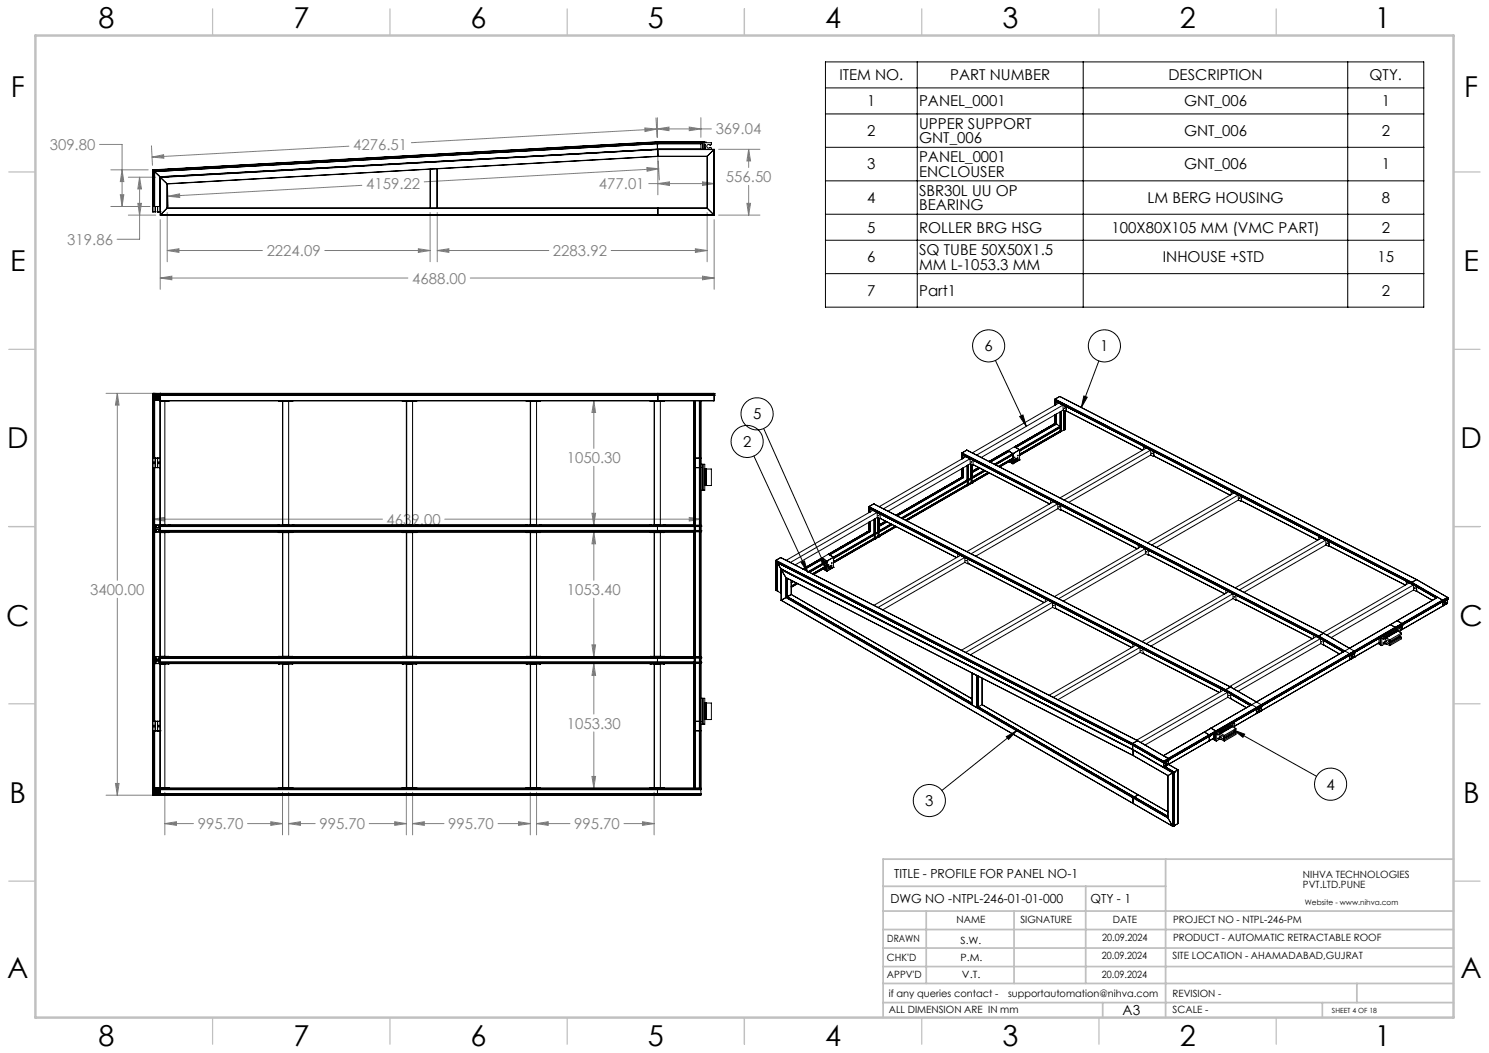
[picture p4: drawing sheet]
<svg xmlns="http://www.w3.org/2000/svg" width="420mm" height="297mm" viewBox="0 0 420 297" stroke-linecap="round" stroke-linejoin="round" font-family="sans-serif">
<defs><g id="words">
<g font-size="8.1">
<text x="27.8" y="8">8</text>
<text x="82.8" y="8">7</text>
<text x="132.8" y="8">6</text>
<text x="182.8" y="8">5</text>
<text x="232.8" y="8">4</text>
<text x="282.8" y="8">3</text>
<text x="332.8" y="8">2</text>
<text x="387.8" y="8">1</text>
<text x="3" y="27.2">F</text>
<text x="413" y="27.2">F</text>
<text x="2.8" y="76.5">E</text>
<text x="412.8" y="76.5">E</text>
<text x="2" y="126.5">D</text>
<text x="412" y="126.5">D</text>
<text x="1.7" y="176.5">C</text>
<text x="411.7" y="176.5">C</text>
<text x="2.7" y="226.5">B</text>
<text x="412.7" y="226.5">B</text>
<text x="2" y="275.7">A</text>
<text x="412" y="275.7">A</text>
<text x="27.8" y="295">8</text>
<text x="82.8" y="295">7</text>
<text x="132.8" y="295">6</text>
<text x="182.8" y="295">5</text>
<text x="232.8" y="295">4</text>
<text x="282.8" y="295">3</text>
<text x="332.8" y="295">2</text>
<text x="387.8" y="295">1</text>
</g>
<g font-size="4.2">
<text x="236.8" y="22.6">ITEM NO.</text>
<text x="268" y="22.6">PART NUMBER</text>
<text x="329.6" y="22.6">DESCRIPTION</text>
<text x="386.3" y="22.6">QTY.</text>
<text x="244.6" y="30">1</text>
<text x="259.2" y="30">PANEL_0001</text>
<text x="334" y="30">GNT_006</text>
<text x="389.7" y="30">1</text>
<text x="244.6" y="38.4">2</text>
<text x="259.2" y="36.3">UPPER SUPPORT</text>
<text x="259.2" y="40.4">GNT_006</text>
<text x="334" y="38.4">GNT_006</text>
<text x="389.7" y="38.4">2</text>
<text x="244.6" y="47.8">3</text>
<text x="259.2" y="45.7">PANEL_0001</text>
<text x="334" y="47.8">GNT_006</text>
<text x="389.7" y="47.8">1</text>
<text x="259.2" y="49.8">ENCLOUSER</text>
<text x="244.6" y="57.2">4</text>
<text x="259.3" y="55.2">SBR30L UU OP</text>
<text x="259.3" y="59.3">BEARING</text>
<text x="323.7" y="57.2">LM BERG HOUSING</text>
<text x="389.7" y="57.2">8</text>
<text x="244.6" y="65.6">5</text>
<text x="259.3" y="65.6">ROLLER BRG HSG</text>
<text x="313.6" y="65.6">100X80X105 MM (VMC PART)</text>
<text x="389.7" y="65.6">2</text>
<text x="259.3" y="71.9">SQ TUBE 50X50X1.5</text>
<text x="244.6" y="74">6</text>
<text x="259.3" y="76">MM L-1053.3 MM</text>
<text x="328" y="74">INHOUSE +STD</text>
<text x="388.6" y="74">15</text>
<text x="244.6" y="83.4">7</text>
<text x="259.3" y="83.4">Part1</text>
<text x="389.7" y="83.4">2</text>
<text x="277.7" y="99.1">6</text>
<text x="310.4" y="99.1">1</text>
<text x="212.4" y="118.3">5</text>
<text x="209.6" y="126.1">2</text>
<text x="261" y="227.4">3</text>
<text x="374.2" y="222.8">4</text>
</g>
<g font-size="4.2" fill="#808080">
<text x="201.9" y="37.9">369.04</text>
<text x="14" y="42.3">309.80</text>
<text x="99.6" y="42.3">4276.51</text>
<text x="103.3" y="53.4">4159.22</text>
<text x="168.9" y="53.4">477.01</text>
<text x="204.8" y="51.3">556.50</text>
<text x="19" y="69.1">319.86</text>
<text x="75.2" y="72.2">2224.09</text>
<text x="156" y="72.2">2283.92</text>
<text x="116.2" y="80">4688.00</text>
<text x="159.9" y="130.6">1050.30</text>
<text x="109.1" y="148">4639.00</text>
<text x="25.5" y="167.8">3400.00</text>
<text x="159.9" y="167.8">1053.40</text>
<text x="159.9" y="205.5">1053.30</text>
<text x="55.8" y="233.9">995.70</text>
<text x="90.1" y="233.9">995.70</text>
<text x="126.4" y="233.9">995.70</text>
<text x="161.9" y="233.9">995.70</text>
</g>
<text font-size="3.9" x="316.7" y="286.4">A3</text>
<g font-size="3.5">
<text x="252.2" y="247.7">TITLE - PROFILE FOR PANEL NO-1</text>
<text x="251.2" y="254.8">DWG NO -NTPL-246-01-01-000</text>
<text x="307.6" y="254.8">QTY - 1</text>
</g>
<g font-size="2.8">
<text x="367.5" y="247.7">NIHVA TECHNOLOGIES</text>
<text x="367.5" y="250.5">PVT.LTD.PUNE</text>
<text x="269.8" y="260.4">NAME</text>
<text x="287.8" y="260.4">SIGNATURE</text>
<text x="313.9" y="260.5">DATE</text>
<text x="330.9" y="260.5">PROJECT NO - NTPL-246-PM</text>
<text x="250.3" y="265.7">DRAWN</text>
<text x="270.9" y="266.1">S.W.</text>
<text x="310.9" y="265.5">20.09.2024</text>
<text x="330.9" y="265.5">PRODUCT - AUTOMATIC RETRACTABLE ROOF</text>
<text x="250.2" y="271.1">CHK'D</text>
<text x="250.2" y="275.8">APPV'D</text>
<text x="270.9" y="271.1">P.M.</text>
<text x="271.3" y="275.8">V.T.</text>
<text x="310.8" y="270.6">20.09.2024</text>
<text x="310.8" y="275.8">20.09.2024</text>
<text x="330.7" y="270.6">SITE LOCATION - AHAMADABAD,GUJRAT</text>
<text x="250.7" y="281.1">if any queries contact -</text>
<text x="284.3" y="281.1">supportautomation@nihva.com</text>
<text x="330.7" y="281.1">REVISION -</text>
<text x="250.7" y="285.6">ALL DIMENSION ARE IN mm</text>
<text x="330.7" y="285.6">SCALE -</text>
</g>
<text font-size="2.1" x="368.1" y="255.1">Website - www.nihva.com</text>
<text font-size="2" x="375.7" y="285.6">SHEET 4 OF 18</text>
</g></defs>
<g fill="none" stroke="#000" stroke-width=".28">
<path d="M232.8 17.5h168.8v69.1h-168.8zM258.7 17.5v69.1M305.5 17.5v69.1M380.2 17.5v69.1M232.8 24.8h168.8M232.8 32.1h168.8M232.8 41.6h168.8M232.8 51h168.8M232.8 60.4h168.8M232.8 67.8h168.8M232.8 77.2h168.8M280.8 101.7l8.7 18.6"/>
<path d="M287.6 117.5l.9-.5 1 3.3zM305.7 111.7l1 .3-1.7 2.9zM310 101.8l-5 13.1M212.7 128.6l15.1 32.8M215.4 120.9l17.8 39.9M226 158.6l.9-.4 .9 3.2zM231.4 158l.9-.4 .9 3.2zM283.8 207.8l3-1.7-2.3 2.5zM286.8 206.1l-21.1 16.9M348 205.9l23.4 13.1M348 205.9l3.1 1.2-.5 .9z"/>
<circle cx="278.9" cy="97.6" r="4.5"/>
<circle cx="311.5" cy="97.6" r="4.5"/>
<circle cx="213.5" cy="116.7" r="4.5"/>
<circle cx="210.7" cy="124.5" r="4.5"/>
<circle cx="262.1" cy="225.8" r="4.5"/>
<circle cx="375.3" cy="221.2" r="4.5"/>
</g>
<g fill="none" stroke="#808080" stroke-width=".28">
<path d="M181.9 36.1l3.3 .3-3.3 .7zM185 33.3l.3 5.4M185.2 36.4l-69.2 3.8M185.4 36.4l3.3-.6v1.1zM185.4 33.2v5.5M185.4 36.4h15.3M194.4 35.8l3.3 .6-3.3 .5zM197.7 33.2v5.5M28.1 40.7h6.3v17.5M31.3 58.2h11M31.3 47.9h10.5M33.9 54.9h1l-.5 3.3z"/>
<path d="M34.4 47.9l.5 3.3h-1zM36.2 50h7.7M38.9 57.4h1l-.5 3.3zM39.4 50v17.5h-6.4M39.4 50l.5 3.3h-1zM42.7 41.1l.3 5.5M42.9 44.3l3.2-.7 .1 1zM47.2 59.9v13.9M47.2 53.2l.4 5.3M47.4 55.3l3.3-.6v1zM98.4 41.2l-55.5 3.1M102.1 52.3l-54.7 3"/>
<path d="M121.3 59.9v13.9M123.3 59.9v13.9M182.5 47.3l3.3 .3-3.3 .7zM183 51.8h18.4M185.6 43.4v11.6M185.6 51.8l3.2-.5v1zM185.7 45.4l.3 5.4M185.8 47.6l-66.1 3.7M198.2 51.3l3.2 .5-3.2 .5zM199.5 59.9v13.9M201.4 43.4v11.6M202.7 42.1h11.6"/>
<path d="M210.7 57.4h1l-.5 3.3zM211.2 42.1l.5 3.3h-1zM211.2 42.1v5.1M211.2 52.3v8.4M36.2 60.7h7.7M45.2 61.9v19.7M45.2 78.4h69.8M45.2 78.4l3.3-.5v1zM47.2 70.7h26.8M47.2 70.7l3.3-.5v1zM91.6 70.7h29.7M118 70.2l3.3 .5-3.3 .5z"/>
<path d="M123.3 70.7h31.5M123.3 70.7l3.3-.5v1zM132.6 78.4h68.8M172.4 70.7h27.1M196.1 70.2l3.4 .5-3.4 .5zM198.2 77.9l3.2 .5-3.2 .5zM201.4 61.9v19.7M202.7 60.7h11.6M29.9 110.9h14.1M33.1 110.9v52.8M33.1 110.9l.5 3.4h-1zM167.5 113.1l.5 3.2h-1z"/>
<path d="M167.5 113.1v13.4M43.1 130.5v19.1M167.5 131.5v16.6M197.7 130.5v19.1M43.1 146.4h64.8M43.1 146.4l3.3-.5v1.1zM125.4 146.4h72.3M167 144.8h1l-.5 3.3zM167.5 150.1l.5 3.3h-1zM167.5 150.1v13.6M194.4 145.9l3.3 .5-3.3 .6zM33.1 168.7v55.6"/>
<path d="M167.5 168.7v16.5M167 181.9h1l-.5 3.3zM167.5 187.2l.5 3.3h-1zM167.5 187.2v14.2M167 219h1l-.5 3.3zM167.5 206.4v15.9M29.9 224.3h14M32.6 221h1l-.5 3.3zM46.5 223.4v12.1M46.5 232.3h8.1M46.5 232.3l3.3-.5v1zM69.8 232.3h9.9"/>
<path d="M76.4 231.8l3.3 .5-3.3 .5zM79.7 223.4v12.1M81.4 232.3h7.5M81.4 223.4v12.1M81.4 232.3l3.3-.5v1zM104.1 232.3h10.5M111.3 231.8l3.3 .5-3.3 .5zM114.6 223.4v12.1M116.4 232.3h8.8M116.4 223.4v12.1M116.4 232.3l3.3-.5v1zM140.5 232.3h9.1"/>
<path d="M146.3 231.8l3.3 .5-3.3 .5zM149.6 223.4v12.1M151.3 232.3h9.5M151.3 223.4v12.1M151.3 232.3l3.3-.5v1zM176 232.3h8.5M181.2 231.8l3.3 .5-3.3 .5zM184.5 223.4v12.1"/>
</g>
<g fill="none" stroke="#c0c0c0" stroke-width=".35">
<path d="M60 2.5v7.5M110 2.5v7.5M160 2.5v7.5M210 2.5v7.5M260 2.5v7.5M310 2.5v7.5M360 2.5v7.5M2.5 48.5h7.5M410 48.5h7.5M2.5 98.5h7.5M410 98.5h7.5M2.5 148.5h7.5"/>
<path d="M410 148.5h7.5M2.5 198.5h7.5M410 198.5h7.5M2.5 248.5h7.5M410 248.5h7.5M60 287v7.5M110 287v7.5M160 287v7.5M210 287v7.5M260 287v7.5M310 287v7.5M360 287v7.5"/>
</g>
<g fill="none" stroke="#c0c0c0" stroke-width=".5">
<path d="M249.1 257h160.9M249.1 250h79.7M261.3 257v20.4M286 257v20.4M306.2 250v27.4M328.8 242.3v44.7M410 242.3h-160.9v44.7M249.1 272.6h160.9M249.1 267.4h160.9M249.1 262.2h160.9M249.1 277.4h160.9M382.7 277.4v5.4"/>
<path d="M249.1 282.8h160.9M311 282.8v4.2M373 282.8v4.2"/>
</g>
<path d="M10 10h400v277h-400z" fill="none" stroke="#c0c0c0" stroke-width=".7"/>
<path d="M348 205.9l3.1 1.2-.5 .9zM305.7 111.7l1 .3-1.7 2.9zM226 158.6l.9-.4 .9 3.2zM283.8 207.8l3-1.7-2.3 2.5zM231.4 158l.9-.4 .9 3.2zM287.6 117.5l.9-.5 1 3.3z" fill="#000"/>
<path d="M33.1 110.9l.5 3.4h-1zM32.6 221h1l-.5 3.3zM43.1 146.4l3.3-.5v1.1zM194.4 145.9l3.3 .5-3.3 .6zM167.5 187.2l.5 3.3h-1zM167 219h1l-.5 3.3zM167 181.9h1l-.5 3.3zM167.5 150.1l.5 3.3h-1zM167 144.8h1l-.5 3.3zM167.5 113.1l.5 3.2h-1zM46.5 232.3l3.3-.5v1zM76.4 231.8l3.3 .5-3.3 .5zM81.4 232.3l3.3-.5v1zM111.3 231.8l3.3 .5-3.3 .5zM116.4 232.3l3.3-.5v1zM146.3 231.8l3.3 .5-3.3 .5zM151.3 232.3l3.3-.5v1zM181.2 231.8l3.3 .5-3.3 .5zM33.9 54.9h1l-.5 3.3zM34.4 47.9l.5 3.3h-1zM181.9 36.1l3.3 .3-3.3 .7zM42.9 44.3l3.2-.7 .1 1zM194.4 35.8l3.3 .6-3.3 .5zM185.4 36.4l3.3-.6v1.1zM211.2 42.1l.5 3.3h-1zM210.7 57.4h1l-.5 3.3zM123.3 70.7l3.3-.5v1zM196.1 70.2l3.4 .5-3.4 .5zM47.2 70.7l3.3-.5v1zM118 70.2l3.3 .5-3.3 .5zM45.2 78.4l3.3-.5v1zM198.2 77.9l3.2 .5-3.2 .5zM38.9 57.4h1l-.5 3.3zM39.4 50l.5 3.3h-1zM185.6 51.8l3.2-.5v1zM198.2 51.3l3.2 .5-3.2 .5zM47.4 55.3l3.3-.6v1zM182.5 47.3l3.3 .3-3.3 .7z" fill="#808080"/>
<g fill="none" stroke="#000" stroke-width=".28">
<path d="M43.1 47.9v.1M43.1 58.2h.1M43.1 47.9v11.8M43.1 59.7h.7M43.1 59.7h.1M43.1 58.2h2.1M43.1 48v10.2M43.1 48h.1M43.2 48h.1M43.2 58.2h.1M43.2 48v10.2M43.2 48l.4 .4"/>
<path d="M43.6 48.4h.1M43.6 58.2h.1M43.6 48.4v9.8M43.6 48.4l1.5 1.4M43.8 59.7h.1M43.8 58.2v1.5M44.5 59.7h.1M44.5 58.2v1.5M44.5 59.7h.7M45.1 49.8l.1 .1M45.1 49.8l.1 9.9M45.2 59.7h.1"/>
<path d="M45.2 50l.1 .1M45.2 49.9v10.8M45.3 50.1l1.8 1.7M45.3 50.1v10.5M47.1 51.8l.1 .1M47.1 58.7h152.4M47.1 51.8v6.9M47.1 58.7l-1.8 1.9M47.2 58.7h-.1M47.2 58.7h74.1M47.2 51.9v6.8M47.6 49.8l-2.4 .2"/>
<path d="M81.6 47.9l-2.9 .1M82.5 47.8l-.1 .1M113.6 46.1h.1M117.5 45.9h-.1M121.3 58.7h.1M121.4 47.7l-.1 11M121.4 47.7v11M121.4 58.7h1.9M123.3 58.7h.1M123.3 47.6h.1M123.3 47.6v11.1M123.3 47.6l-1.9 .1"/>
<path d="M123.3 58.7h76.2M148.6 44.2h.1M152.4 44h.1M183.5 42.2h.1M185.4 40.1h.1M185.4 40v.1M185.4 40.5h.1M185.4 40h13.4v2.1M185.4 40.1h12.3M185.4 40.5h12.3M185.4 40.5l.1 1.5M185.4 40.1v.4"/>
<path d="M185.4 40.1l-142.2 7.9M185.4 40.5l-141.8 7.9M185.4 40.1l-142.3 7.9M185.4 40l-142.3 7.9M185.5 42v.1M185.5 42.1h15.9M185.5 42h12.2M185.5 42l-140.4 7.8M185.5 42.1l-140.3 7.8M185.6 42.1v.1M185.6 58.7v1.9M185.6 42.2l-140.3 7.9"/>
<path d="M185.6 42.1l-140.4 7.9M185.6 42.2v1.9M185.6 42.2h15.8M185.6 44.1h.1M185.6 44.1l-138.5 7.7M185.6 44.1l-62.3 3.5M185.6 44.1h13.9M197.7 40.1h.1M197.7 40v.1M197.7 40.5h.1M197.7 42v.1M197.7 40.1v1.9"/>
<path d="M198.3 40v2.1M198.8 40.2h1.9v.6l-.3 .2a.56 .56 0 0 0-.9-.2 .56 .56 0 0 0 0 .9 .56 .56 0 0 0 .9-.1l.3 .2v.3M198.8 40.7v1.1M199.5 44.1h-13.9M199.5 44.1v14.6M199.5 58.7l1.9 1.9M201.4 42.2l-1.9 1.9M201.4 42.2v18.4M201.4 42.1v.1M201.4 42.1v18.6M45.2 60.7h156.2M45.3 60.6l-.1 .1"/>
<path d="M45.3 60.6h156.1M185.6 60.6h.1M201.4 60.6v.1M43.1 113v109.3M43.1 113h2M43.1 113v16.2M43.2 112.5h.1M43.2 112.9h.1M43.2 111.1h.4M43.2 111.4h.1M43.2 112.1h.1M43.2 111.8h.1"/>
<path d="M43.2 111.1v.3M43.2 111.8v.3M43.2 112.5v.4M43.2 111.8h1.9v.3M43.2 111.4h.4M43.2 112.5h.4M43.2 112.9h.4M43.2 111.4v.3M43.2 112.1h1.9M43.2 113h.1M43.2 112.3h.4M43.2 110.9v.1"/>
<path d="M43.2 111h.1M43.2 111.7h.1M43.2 112.9v16.3M43.2 112.3v.2M43.2 111.7h.4M43.6 113h.1M43.6 111h.1M43.6 110.9v.1M43.6 112.9v16.3M43.6 112.9h.1M43.6 111.7h.1M43.6 111.1v.6"/>
<path d="M43.6 112.3v.6M43.7 111.1h1.4M43.7 111.4h.1M43.7 111.5h.1M43.7 111.7h.1M43.7 112.3h1.4M43.7 112.4h.1M43.7 112.9h.1M43.7 112.5h1.2M43.7 111.5h1.4M43.7 111.1v.3M43.7 111.5v.2"/>
<path d="M43.7 112.3v.1M43.7 112.5v.4M43.7 111.4h1.2M43.7 112.4h1.4M43.7 112.9h1.4M43.7 111.7h1.4M43.9 111.4h.1M43.9 111.5h.1M43.9 112.4v.1M43.9 112.5h.1M43.9 111.4v.1M44.9 112.5h-1.2"/>
<path d="M44.9 112.5l.1 .3M44.9 112.4v.1M45 111.2h.1M45 112.8h.1M45 111.2l-.1 .3M45 112.8l.1 .1M45.1 111.1h.1M45 112.9h.1M45 111.5h.1M45 111.7h.1M45 112.1h.1M45.1 112.4h-.1"/>
<path d="M45.1 111.5v.2M45.1 112.3v.1M45.1 113h.1M45.1 110.9l.1 .1M45.1 112.6h.1M45.1 111.2h.8M45.1 111.4h.8M45.1 112.7h.1M45.1 113v109.3M45.2 113h.1M45.2 111.5h.1M45.2 111.1h.1"/>
<path d="M45.2 111h.1M45.2 111.2l-.3 .1 .3 .1M45.2 112.9l-.1 .1M45.2 112.5l-.3 .1 .3 .1M45.2 111.2h.7M45.2 111v.2M45.2 111.4v110.9M45.2 113h156.2M45.2 113.1h156.2M45.2 111.1h156.2M45.2 111.5h156.2M45.2 111h156.2"/>
<path d="M45.2 111.4h.7M45.9 111.1h.1M45.9 111.1v.4M46.5 113.1v35M47.5 113.1h.1M47.7 113.1h-2.5M78.5 113.1h4.1M78.6 113.1h.1M78.8 113.1h.1M79.7 113.1v35M79.8 113.1v35M81.4 113.1v35"/>
<path d="M82.4 113.1h.1M113.5 113.1h4M113.6 113.1h.1M113.7 113.1h.1M114.6 113.1v35M114.7 113.1v35M116.4 113.1v35M117.4 113.1h.1M148.4 113.1h4.1M148.5 113.1h.1M148.7 113.1h.1M149.6 113.1v35"/>
<path d="M151.3 113.1v35M152.3 113.1h.1M183.4 113.1h4M183.4 113.1h.1M183.6 113.1h.1M184.5 113.1v35M184.6 113.1v35M185.6 111h.1M185.6 111.1h.1M185.6 111.5h.1M185.6 113h.1M185.6 111v2"/>
<path d="M186.3 113.1v35M187.3 113.1h.1M195.7 113.1v35h-150.5M195.8 113.1v109.2M195.9 113.1v109.2M196.1 113.1v35h-.1M196.2 113.1v109.2M197.3 113.1v109.2M197.4 113.1v35h-.1M197.5 113.1v109.2l-.1-35.1h-.1M197.7 113.1v109.2M197.7 113.1v35"/>
<path d="M200.7 111.1v.4M201.4 110.9v.1M201.4 110.9h-158.3v2.1M201.4 111.5h.1M201.4 113v.1M201.4 111.1h.1M201.4 111v.1M201.4 111.5v1.5M297.6 112.6v1.7M297.6 119.4l-11.5 6.6M297.6 112.6v.1M297.6 112.7l100.6 51.7"/>
<path d="M297.6 117v2.4M297.6 119.5v.3M297.6 119.4h.1M297.6 112.6l100.7 51.6M297.6 112.7h.1M297.6 119.4v.1M297.6 119.5h.1M297.6 119.5l-11.4 6.6M297.6 119.4l-11.4 6.6M297.7 112.7l-.1 1.6M297.7 116.9l-.1 2.9M297.9 119.6h.1"/>
<path d="M297.9 113.2h.1M297.9 119.6l-11.4 6.6M297.9 113.2l100.8 51.8M297.9 116.8v2.8M297.9 119.6l1.1 .6M297.9 113.2l.1 .1M298 113.2h.1M298 112.9l-.1 .4M298 113.3l-.1 .8M298 113.3l2.5 1.3M298 113.3h.1M298 113.3l2.6 1.3"/>
<path d="M298.2 113v.2M298.3 113.1l-.3 .1M298.9 111.8h.1M298.9 111.8l100.7 51.7M298.9 111.8l-1.3 .8M299 111.8l100.6 51.7M299 116.2v4M299.1 116.1v5.8M299.2 116.1v5.7M299.3 116v5.7M299.4 116v5.7M299.8 114.3l-24.4 14.1"/>
<path d="M299.8 114.3l.1 1.4M299.8 114.3l-1.1-.6-24.5 14M299.9 115.7l-23.1 13.3M299.9 115.7l.7 .3M300.1 115.8v5.4M300.2 115.1v.1zM300.2 115.8v5.3M300.2 115.1h.1M300.3 115.9v5.3M300.4 115.9v5.2M300.5 114.6l.2 .2M300.6 114.6h-.1"/>
<path d="M300.6 114.6l.1 .2M300.6 114.6l22.1 11.3M300.7 114.8l.1 1.1M300.7 116h-.1M300.7 115.9l21.6 11.1M300.7 114.8h.1M300.8 115.9l-.2 .1M300.8 115.9l21.5 11.1M43.1 129.2h.1M43.1 131.9h2.1M43.1 131.9h.1M43.1 129.2h2.1"/>
<path d="M43.1 131.9v71.5M43.2 131.9v71.5M43.6 131.9v71.5M43.8 129.2v2.7zM43.8 131.9h.1M44.4 129.2v2.7M44.4 129.3h.1M44.4 131.9h.1M45.2 129.2h.1M45.2 131.9h.1M195.7 129.2h.2M195.8 131.9h.1"/>
<path d="M195.9 129.2h.1M195.9 131.9h.1M196 129.2h1.3M196 131.9h.1M196.1 131.9h.1M196.2 131.9h1.1M197.3 129.2h.1M197.3 131.9h.1M197.3 129.2h.4M197.4 131.9h.1M197.5 131.9h.2M197.7 131.9h.1"/>
<path d="M197.7 130.9h1.1v7.4h-1.1M198.3 130.9v7.4M198.8 132.3h1.9v4.6h-1.9M198.9 132.3v4.6M199.2 132.3v4.6M199.3 132.3v4.6M271.4 127.7v.1M271.4 132.1v2.5l-18.6 10.7 18.6-10.7M271.4 127.8v1.6M271.4 127.7l100.6 51.7M271.4 127.8l100.6 51.7M271.4 127.8v.1"/>
<path d="M271.4 127.9h.1M271.4 127.9l100.6 51.6M271.4 127.9v1.5M271.4 132.1v2.8M271.5 134.6l.2-.1-18.9 10.9M271.5 127.9v1.5M271.5 132.1v2.8M271.7 128.4h.1M271.7 131.9v2.9l-18.6 10.7M271.7 128.4l100.3 51.4M271.7 134.4l-.2 .2M271.7 128.1v.4"/>
<path d="M271.7 128.4l2.6 1.3M271.7 128.4v.9M271.9 128.2v.1M272.1 128.2l-.3 .2M272.7 127h.1M272.7 127l100.6 51.6M272.7 127l-1.3 .7M272.8 137h.1M272.8 131.3v4.1l-18.6 10.7M272.8 135.6l-18.3 10.6M272.8 136.7v.1M272.8 131.3v5.7"/>
<path d="M272.9 136.9h.1M273 131.2l-.1 5.7M273 131.2v4.1M273 135.5v.1M273 136.6v.1M273.1 136.9h.1M273.1 135.4l-.1 .1M273.1 136.5l-.1 .1M273.1 136.8l-.3 .2M273.1 131.1v5.8M273.6 129.4l-24.4 14.1M273.6 129.4l.1 1.4"/>
<path d="M273.6 129.4l-1.1-.6-24.5 14.1M273.7 130.8l-23.2 13.4M273.7 130.8l.7 .4M273.9 136.4h.1M273.9 130.9v5.5M273.9 136.4l-.8 .5M274 130.2v.1zM274 134.7h-.1M274 134.9l-.1 .1M274 130.9v3.8M274 136h.1M274.1 136.3l-.2 .1"/>
<path d="M274.1 131v5.3M274.2 136.2h.1M274.2 135.9l4.5-2.7-23.3 13.5 17.4-10M274.2 131.1v5.1M274.2 136.2l-.1 .1M274.3 129.7l.2 .3M274.4 129.7l24.6 12.7M274.5 130h.1M274.5 130v1.1M274.5 131.1l21.6 11zM274.5 131.1l-.1 .1M276.1 131.9l-1.9 1"/>
<path d="M276.2 131.9l-2 1.2M276.4 132l-2.2 1.3M277.5 132.6l-3.3 1.9M277.6 132.7l-23.3 13.5M277.7 132.7l-23.3 13.5M277.8 132.8l-3.6 2.1M277.9 132.8l-23.3 13.5M278.8 133.3l-4.6 2.7M278.9 133.3l-23.3 13.5M279 133.4l-23.3 13.5 17.1-9.9M279 133.4l-4.8 2.8M284.3 127.1h.1"/>
<path d="M284.3 127.1l-5.3 3.1M284.3 127.1l1.4 .8M284.3 127.1v.1M284.3 127.2h.1M284.3 127.2v.3M284.3 127.2l-5.3 3M284.3 127.2l.3 .1M284.3 127.2l-5.2 3M284.6 127.3h.1M284.6 127.3l-5.3 3M284.6 127.3l1.1 .6M284.7 130.2h.1"/>
<path d="M284.7 130.1v.1M284.8 130.2h.1M285.2 130.5l.5 .3M285.2 129.9v.6l.5 .3M285.2 130l-.4 .2M285.6 128.2h.1M285.6 129.3l.1 .1-3.9 2.3M285.6 128.2l-4.8 2.9M285.6 128.2l-4.9 2.9M285.7 127.9l-5.1 3.1M285.7 127.9l-5.2 3M285.7 128.1v.1"/>
<path d="M285.7 129.5v.1M285.7 127.9h.1M285.7 128.2l-5 2.9M285.7 129.2l-4 2.3M285.7 129.3l-4 2.2M285.7 129.6l-3.7 2.1M285.7 130.8h.1M285.7 129.5l-3.8 2.2M285.8 127.9l-.1 2.9M285.8 130.8h-.1M286.1 126h.1M286.1 129l.2-.1-.1 .3z"/>
<path d="M286.1 126l-1.8 1.1M286.1 126l1.5 .9M286.2 126v.1M286.2 126.1h.1M286.3 129.6l.2 .1zM286.5 126.2h.1M286.5 126.2l1 .6M286.7 129.4l.4 .2M287.1 129.1v.5M287.1 129.1h.1M287.1 129.6h.1M287.1 129.1l-.9 .5v.5l.9-.5"/>
<path d="M287.5 126.8l.1 .1M287.6 126.9h.1M287.6 128.3h.1M287.6 129.7h.1M287.6 126.9l-1.8 1M287.6 126.9v2.8M287.6 129.7l-1.8 1.1M287.6 129.7l-1.9 1.1M287.6 128.1v.1M287.6 127.2v.9M287.6 128.3v.1M298.9 120.5h.1"/>
<path d="M298.9 121.6h.1M299 120.5l-11.4 6.6v-.2M299 120.5l-11.4 6.7M299 120.2l-11.4 6.7M299 121.6l-11.4 6.7M299 120.2l-11.5 6.6M299 121.6h.1M299 121.9l-11.4 6.5M299 121.6l-11.4 6.5M299 121.9h.1M299 121.6l-11.4 6.6M299 121.8v.1"/>
<path d="M299 121.8l-11.4 6.6M299.2 121.6l.1 .1M299.2 121.8h.1M299.2 121.8l-.1 .1M299.3 121.7h.1M300.1 121.1h.1M300.1 121.2h.1M300.1 121.2l-.7 .5M300.2 121.1l.1 .1M300.4 121.1l-.1 .1M300.4 121.1h.1M322.7 126l-.1 .8"/>
<path d="M322.7 126l2.6 1.3M322.7 125.9l24.7 12.7M322.7 125.9v.1M324.6 127l-24.5 14M324.6 127v1.3M324.6 127l-1.2-.6-24.4 14M324.6 128.3l-23.2 13.4M324.6 128.3l.7 .4M324.9 127.8l.1 .1zM324.9 127.8h.1M325.3 127.3l.1 .2M325.4 127.5l.1 1.1"/>
<path d="M325.4 128.7h-.1M325.4 127.5h.1M325.5 128.6l21.5 11.1M325.5 128.6l-.2 .1M347.4 138.7l-.1 .8M347.4 138.7l2.6 1.3M347.5 138.6l-.1 .1M347.5 138.6l2.5 1.3M349.3 139.6l-24.5 14.1M349.3 139.6v1.4M349.3 139.6l-1.2-.6-24.4 14.1M350 140l22.1 11.4"/>
<path d="M350 139.9v.1M350 139.9l.2 .3M43.1 150l.1 .1M43.2 149.6h.1M43.2 150h.1M43.2 148.1v.1M43.2 148.5v.3M43.2 149.3h.1M43.2 148.9h.1M43.2 148.1h.1M43.2 148.9h1.9v.4M43.2 149.3h1.8"/>
<path d="M43.2 149.3v.1M43.2 150.1h.1M43.2 148.1h-.1M43.2 148.8h.1M43.2 149.3h.4v.7M43.2 149.4v.2M43.2 148.8h.4M43.6 150.1h.1M43.6 150h.1M43.6 148.1h.1M43.6 148.1h154.1M43.6 148.1v.7"/>
<path d="M43.6 148.8h.1M43.7 148.5h.1M43.7 148.6h.1M43.7 148.8h.1M43.7 149.5h.1M43.7 149.6h.1M43.7 150h.1M43.7 148.6v.2M43.7 149.6v.4M43.7 150h1.3M43.7 149.6h.2M43.7 148.5h.2"/>
<path d="M43.7 148.8h1.3M43.7 148.6h.2M43.7 149.5h.2M43.9 148.5h.1M43.9 148.6h.1M43.9 149.5v.1M43.9 149.6h.1M43.9 148.5v.1M45 148.1l.1 .1M45 148.8h.1M45 148.2l-.1 .4h.2v.2M45 148.2h.1"/>
<path d="M45 149.3h.1M45 149.3l.1 .1M45 150h.1M45 149.9h.1M45 148.1h-1.3v.4M45 149.3h-1.3v.2M45.1 149.4l-.2 .1 .1 .4M45.1 148.2h.1M45.1 149.9v.1M45.2 149.7h150.5l-150.5 .1M45.2 148.3h150.5l-150.5 .1M45.2 150.1h150.5v35.1l-8.4-.1"/>
<path d="M45.2 150.1h2.5l-2.5 .1M46.5 150.2v34.9M47.5 148.1v.1M47.5 150.1v.1M47.7 148.1h.1M78.5 148.1h.1M78.5 150.1l4.1 .1zM78.6 148.1h.1M78.6 150.1v.1M78.8 148.1v.1M78.8 150.1v.1M79.7 150.2v34.9"/>
<path d="M79.8 150.2v34.9M81.4 150.2v34.9M82.4 148.1v.1M82.4 150.1v.1M82.6 148.1h.1M113.5 148.1h.1M113.5 150.1l4 .1zM113.6 148.1h.1M113.6 150.1v.1M113.7 148.1v.1M113.7 150.1v.1M114.6 150.2v34.9"/>
<path d="M114.7 150.2v34.9M116.4 150.2v34.9M117.4 148.1v.1M117.4 150.1v.1M117.5 148.1h.1M148.4 148.1h.1M148.4 150.1l4.1 .1zM148.5 148.1h.1M148.5 150.1v.1M148.7 148.1v.1M148.7 150.1v.1M149.6 150.2v34.9"/>
<path d="M151.3 150.2v34.9M152.3 148.1v.1M152.3 150.1v.1M152.5 148.1h.1M183.4 148.1h.1M183.4 150.1l4 .1zM183.4 150.1v.1M183.6 148.1v.1M183.6 150.1v.1M184.5 150.2v34.9M184.6 150.2v34.9M185.5 150h.1"/>
<path d="M185.5 149.8v.1M185.5 148.5v1.2M185.5 148.3h.1M185.5 148.4v.1M185.5 148.3v.1M185.5 149.7v.1M185.5 148.2v.1M185.5 149.9v.1M186.3 150.2v34.9M187.3 148.1h.1M187.3 150.1v.1M187.4 148.1h.1"/>
<path d="M196 148.3h.1l-.1 .1M196 149.7h.1l-.1 .1M196 150.1h.1v35.1h-.1M197.3 148.3h.1l-.1 .1M197.3 149.7h.1l-.1 .1M197.3 150.1h.1v35.1h-.1M197.7 149.8h.1M197.7 149.7h.1M197.7 148.3h.1M197.7 148.4h.1M197.7 150v35.2M197.7 149.8v.1"/>
<path d="M197.7 149.6v.1M197.7 148.4v.1M197.7 149.6l-152.8 .1 152.8 .2M197.7 150l-154.1 .1M197.7 148.3l-152.8 .1 152.8 .1M197.7 148.1v.2M197.7 148.3v.1M197.7 148.5v1.1M197.7 149.7v.1M197.7 149.9v.1M218.9 158v.1M218.9 158.1v8.4"/>
<path d="M218.9 158l100.6 51.7M218.9 158.1l100.6 51.7M218.9 158.1v.1M218.9 158.2h.1M218.9 158.2l100.6 51.6M219 158.2l-.1 8.3M219.2 158.6v.1M219.2 158.6h.1M219.2 158.6l100.3 51.5M219.2 158.4v8.3M219.2 158.7l1.1 1.7M219.4 158.5v.1"/>
<path d="M219.6 158.5l-.3 .2M220.2 157.3h.1M220.2 157.3l100.7 51.6M220.2 157.3l-1.3 .7M231.8 157.4h.1M231.8 157.4l-5.3 3.1M231.8 157.4l1.4 .9M231.8 157.5v.3M231.8 157.5h.1M231.8 157.5l.3 .1M232.1 157.6h.1M232.1 157.6l-5.3 3.1"/>
<path d="M232.1 157.6l1.1 .6M233.1 158.5h.1M233.1 159.6h.1M233.2 158.5l-4.8 2.9M233.2 159.6l-3.8 2.4M233.2 159.6l-3.9 2.3M233.2 158.5l-5 2.9M233.2 158.2v.1M233.2 158.2l-5.2 3M233.2 158.4v.1M233.2 159.8v.1M233.2 158.3h.1"/>
<path d="M233.2 158.4l-5 3M233.2 159.5l-4 2.4 4-2.3M233.2 159.9l-3.7 2.1M233.2 158.3l-5.1 3M233.2 158.3v2.8M233.2 159.8l-3.7 2.2M233.3 158.3v2.8M233.6 156.3h.1M233.6 156.3l-1.8 1.1M233.6 156.3l1.5 .9M233.7 156.3h.1M233.7 156.3v.1"/>
<path d="M233.7 156.4h.1M233.8 159.9v.5M234 156.5h.1M234 156.5l1.1 .6M234.2 159.7l.4 .2M234.6 159.5h.1M234.6 159.5l-.8 .4M234.6 159.9l-.8 .5M234.6 159.9h.1M234.6 159.5v.4M235.1 157.1v.1M235.1 157.2h.1"/>
<path d="M235.1 157.2v2.8M235.1 158.6h.1M235.1 157.2l-1.9 1.1M235.1 158.4h.1M245.1 142.9v.1M245.1 149.7l-11.5 6.6M245.1 143l100.6 51.7M245.1 142.9v1.7M245.1 147.3v2.5M245.1 142.9l100.7 51.6M245.1 143h.1M245.1 149.8v.3"/>
<path d="M245.2 143v1.5M245.2 149.8l.2-.2-11.7 6.7M245.2 147.2v2.9M245.4 143.5v.1M245.4 144.2v.2M245.4 147.1v2.8M245.4 143.6l.1 .7M245.4 149.6l-.2 .1M245.5 143.5h.1M245.5 147.1v2.8l-11.5 6.6M245.5 143.5l100.3 51.5M245.5 143.2v.3"/>
<path d="M245.5 143.5v.1M245.5 143.6h-.1M245.5 143.6l2.7 1.2M245.6 143.5l-.1 .1M245.7 143.3v.2M245.8 143.4l-.3 .1M246.5 142.1h.1M246.5 142.1l-1.4 .8M246.5 142.1l100.6 51.7M246.5 151.9l-11.4 6.6M246.5 146.5v4l-11.4 6.6M246.5 150.8h.1"/>
<path d="M246.5 151.9h.1M246.6 151.8l-11.5 6.7M246.6 146.4v5.7M246.7 152.1h-.1M246.7 146.4v5.7M246.7 152.1h.1M246.7 150.7h.1M246.8 146.3l-.1 4.2M246.8 150.6l-.1 .2M246.8 151.7l-.1 .2M246.8 151.8h-.1M246.8 150.4h-.1"/>
<path d="M246.8 150.6l-.1 .1M246.8 151.7l-.1 .1M246.9 152l-.2 .1M246.9 146.3v5.7M247.4 144.5l-24.4 14.1M247.4 144.5l.1 1.4M247.4 144.5l-1.2-.6-24.4 14.1M247.5 145.9l-23.2 13.4M247.5 145.9l.7 .4M247.7 151.5h.1M247.7 146v5.5M247.7 151.5l-.8 .5"/>
<path d="M247.7 146v3.9M247.7 150.1v.1M247.7 151.2h.1M247.8 145.3v.2zM247.8 151.5h.1M247.8 150l-.1 .1M247.8 151.1l-.1 .2M247.8 151.4l-.1 .1M247.8 146.1v5.4M247.9 151.4h.1M247.9 150l3.6-2.1-16.4 9.4M247.9 151.1l4.6-2.7-17.4 10"/>
<path d="M247.9 146.2v5.2M247.9 151.4l-.1 .1M248.2 144.9l22.1 11.3zM248.2 144.8v.3M248.2 144.8v.1M248.2 145.1h.1M248.2 145.1l.1 1.1M248.3 146.2h.1M248.3 146.2l-.1 .1M248.3 146.2l21.5 11.1M249.8 147l-1.9 1.1M249.8 147l-1.9 1.1 2-1"/>
<path d="M249.9 147.1l-2 1.1M250.2 147.2l-2.3 1.3M251.3 147.8l-3.4 1.9M251.4 147.8l-18.1 10.5M251.6 147.9l-3.7 2.1M251.7 148l-16.6 9.5 11.4-6.7M252.7 148.5l-17.6 10.1M252.8 148.6l-17.7 10.2 11.5-6.7M252.8 148.6l-4.9 2.8M270.2 156.2l24.8 12.7M270.2 156.2v.9M272.1 157.2l-24.4 14.1"/>
<path d="M272.1 157.2l.1 1.4M272.1 157.2l-1.2-.6-24.4 14.1M272.2 158.6l-23.2 13.4M272.2 158.6l.7 .4M272.5 158v.2zM272.9 157.6v.2M272.9 157.8h.1M272.9 157.8l.1 1.1M273 158.9h.1M273 158.9l21.5 11.1M273 158.9l-.1 .1M296.5 141.1l-.2 .1 .1 .7"/>
<path d="M298.3 142.1l-24.4 14.1M298.3 142.1l.1 1.4M298.3 142.1l-1.2-.6-24.4 14.1M298.4 143.5l-23.2 13.4M298.4 143.5l.7 .4M298.7 142.9v.1zM299 142.4l.2 .3M299.1 142.4l22.1 11.4M299.1 142.4h-.1M299.2 142.7v1.1M299.2 142.6v.1M299.2 143.8l21.5 11"/>
<path d="M299.2 143.8l-.1 .1M299.2 143.8h.1M299.2 143.8l21.6 11M321.2 153.8l-.1 .8M321.2 153.8l2.5 1.3M321.2 153.8h.1M323 154.8l-24.4 14.1M323 154.8l.1 1.4M323 154.8l-1.1-.6-24.5 14.1M323.1 156.2l-23.2 13.3M323.1 156.2l.7 .3M323.4 155.6l.1 .1z"/>
<path d="M323.7 155.1l.2 .2M323.9 155.3h.1M323.9 155.3v1.2M323.9 156.5l21.5 11-21.4-11.1-.2 .1M323.9 156.5h-.1M349.3 141l-23.1 13.4M349.3 141l.7 .4M349.6 140.4l.1 .2zM349.7 140.5h.1M350 140l.1 .2M350.1 140.2l-.1 1.2M350.2 141.3l21.5 11"/>
<path d="M350.2 140.2h-.1M350.2 140.2v1.1M350.2 141.3l-.2 .1M350.2 141.3l-.1 .1M372.1 151.4l-.1 .8M372.1 151.4l2.6 1.3M373.9 152.3l-1.1-.6-24.4 14.1M373.9 152.3l-24.3 14.1M373.9 152.3l.1 1.4M374 153.7l-23.1 13.4M374 153.7l.9 .3M374.4 153.2h.1"/>
<path d="M374.7 152.7l.1 .2M374.7 152.7l.2 .2M374.8 152.9l.1 1.1M374.9 152.9h-.1M374.9 152.9v1M374.9 154l21.5 11M374.9 153.9v.1M374.9 153.9l-.1 .2M218.9 166.5h.1M219 166.5h.1M219 166.5h-.1M219.2 166.7h.1"/>
<path d="M219.2 166.7l1.1 .6M219.2 166.3l-.2 .2M220.3 160.4v.1M220.3 167.3h.1M220.3 160.4l99.2 51M220.3 160.4v6.9M220.3 160.5l99.2 50.9M220.3 160.6v.1M220.3 169.3h.1M220.3 169.3l110.5 63.8M220.3 160.5v.1M220.3 160.7v8.6"/>
<path d="M220.3 160.7l99.3 50.8M220.3 160.7l1.4 2.2M220.3 160.6h.1M220.4 160.6h.1M220.4 160.6l28.6 14.6M220.5 160.6h.1M220.5 160.6v.1M220.6 160.7h.1M220.7 160.7v.1M220.7 160.7h.1M220.8 160.7v.1M221 160.9h.1"/>
<path d="M221.7 162.9h.1M221.7 162.9l97.9 50.2M221.7 162.9v5.7M221.7 168.6l-1.4 .7M221.7 168.6l97.9 56.5M221.8 168.5l-.1 .1M221.8 163v5.5M221.8 168.5l52.4 30.3M221.8 168.4h.1M221.8 168.4l52.4 30.3M221.8 163v5.4M221.8 168.4v.1"/>
<path d="M222 168.3h.1M222 168.3l52.2 30.1M222 168.3l-.2 .1M222.1 168.3h.1M222.1 168.3h-.1M222.1 163.1l-.1 5.2M222.1 168.3l52.1 30.1M222.1 163.2v5.1M223.2 167.7h.1M223.2 163.7v4M223.2 167.7l51 29.4M223.2 167.7l-1.1 .6"/>
<path d="M223.4 163.8l-.2 .2M223.6 163.9l-.4 .2M223.7 164l-.5 .2M223.7 164l-.5 .3M223.8 164l-.6 .4M224.8 164.5l-1.6 .8M224.9 164.5l-1.7 1M225 164.6l-1.8 1.1M226.6 160.5l5.2-3zM232.2 160.5h.1M232.3 160.5h.1M232.3 160.4v.1"/>
<path d="M232.7 160.8l.5 .3M232.7 160.2v.6M232.7 160.3l-.4 .2M233.2 161.1h.1M233.3 161.1h-.1M235.1 160h.1M235.1 160l-1.8 1.1M235.1 160l-1.9 1.1M295 168.9l-.1 .9M295 168.9l2.5 1.3M295 168.9l2.6 1.3M296.8 169.9l-24.4 14.1"/>
<path d="M296.8 169.9l.1 1.4M296.8 169.9l-1.1-.6-24.5 14.1M296.9 171.3l-23.2 13.4M296.9 171.3l.7 .4M297.2 170.7l.1 .1zM297.5 170.2l.2 .3M297.6 170.3l22.1 11.3M297.6 170.2h-.1M297.6 170.2h.1M297.7 170.5h.1M297.7 170.5v1.1M297.7 171.6h.1"/>
<path d="M297.7 171.6l21.5 11M297.7 171.6l-.1 .1M345.8 167.3v-.7l.1-.2 2.6 1.4M347.8 167.5l-24.5 14.1M347.8 167.5v1.3M347.8 167.5l-1.2-.6-24.4 14M347.8 168.8l-23.2 13.4M347.8 168.8l.7 .4M348.1 168.3l.1 .1zM348.5 167.8l.1 .2M348.5 167.8l22.1 11.3M348.6 168l.1 1.1"/>
<path d="M348.6 168h.1M348.7 169.1l21.5 11.1M348.7 169.1l-.2 .1M348.7 169.1h.1M370.5 180v-.8l.2-.1 2.5 1.3M370.6 179.2l2.6 1.3M372 179.5h.1M372 179.5l7.2 4.2M372 179.4v.1M372 179.8h.1M372 179.8l.2 .1M372 179.4l8.7 5"/>
<path d="M372 179.8l.1 .1M372.3 179.7l-.3 .1M373.3 178.6h.1M373.3 178.6l8.7 5.1M373.3 178.6l-1.3 .8M389 180l-7 4-.2-.1 .3 .1M390.7 179.6v.6M390.7 179.6l.3 .2M391 179.8h.1M391 179.8v.1M391 179.9l1 .6M392.2 176.2h.1"/>
<path d="M392.2 176.2l-11.6 6.6M392.2 176.2l-50.6 29.2M392.2 176.2l1.3 .7M393.5 176.9l.1 .1M393.5 176.9l-51.2 29.7M394.1 175.1h.1M394.1 175.1l1.4 .8M394.1 175.1l-1.9 1.1M394.3 177.9l.2-.2-.2 .3M394.3 177.9l-3.3 1.9M394.3 177.9h.1M394.3 177.9l-.3-.2-3.3 1.9"/>
<path d="M394.3 178l-3.3 1.9M394.3 178l1 .6M394.3 177.9v.1M394.5 176.8l-5.1 3v2.1M394.6 179.4l.4 .2M394.9 177.1l-.7-.5-46.6 27M394.9 177.1l-5.2 3M394.9 177.1v1.3M395.1 179.5l-3.3 1.9M395.1 179.5l.2 .3M395.1 176.2l.3 .1M395.3 178.6l-3.3 1.9"/>
<path d="M395.3 178.6v.4l-3.3 1.9M395.3 179.8v.4l-3.3 1.9M395.3 179.8l-3.3 1.9M395.4 176.3l-.9 .5M395.5 176h.1M395.5 176.3h.1M395.5 177.5v.1M395.5 175.9l-1.2 .8 1.2-.7M395.5 177.6l-.6 .3M395.5 175.9v.1M395.5 176.3v1.2M395.5 176.3l-1 .5"/>
<path d="M396.7 164.8v-.7l.2-.1 2.6 1.3M396.8 164l2.6 1.4M397.5 164.4l-24.4 14.1M398.2 164.4h.1M398.2 164.7h.1M398.2 164.4l7.2 4.1M398.2 164.3v.1M398.2 164.3l7.2 4.2M398.2 164.7l.2 .1M398.3 164.2l-.1 .1M398.3 164.7h.1M398.3 164.7l.7 .4"/>
<path d="M398.3 164.2l8.6 5.1M398.3 164.7l.6 .3M398.5 164.6l-.2 .1M398.7 165l-24.5 14.1M398.7 165v1.4M398.7 166.4l-23.2 13.4M399 165.8l.1 .1zM399.1 165.8v.1M399.4 165.4l.1 .2M399.5 165.3l-.1 .1M399.5 165.3l.1 .2M399.5 165.4l5.7 3.3-5.7-3.3"/>
<path d="M399.5 165.6v1.1l4.6 2.6M399.6 163.5h.1M399.6 165.5l-.1 .1M399.6 165.5v1.1l-.1 .2-.8-.4M399.6 163.5l8.7 5M399.6 163.5l-1.3 .7M405.5 168.5l-11.4 6.6M406.6 169.6l.2 .1M406.6 169.5l.3 .2M406.9 169.7h.1M406.9 169.7l-12.4 7.1M406.9 169.4h.1"/>
<path d="M406.9 169.3l-13.4 7.6M406.9 171h.1M406.9 169.4l-11.4 6.6M406.9 171l-11.4 6.6M406.9 169.3v.1M406.9 169.7v1.3M406.9 169.3l-11.4 6.6M406.9 171l-11.4 6.5M406.9 169.3h.1M406.9 170.9h.1M406.9 169.7l-.3-.2 .3 .2M406.9 170.4l.3 .2"/>
<path d="M406.9 170.4l.5 .2M406.9 170.5l.2 .1M407 169.8l-.1 1.1M407 170.8v.1M407 170.8h.1M407.1 169.7l.1 .1M407.1 169.3l.3 .2M407.1 170.6l-.1 .2M407.2 170.7l-.3 .3M407.2 170.7v.1M407.2 169.2h.1M407.2 169.8h.1"/>
<path d="M407.2 169.6h.1M407.2 169.6l-.2 .2M407.2 169.2l-.2 .1M407.2 170.6h.1M407.2 170.7h.1M407.2 170.6h-.1M407.2 169.6v.2M407.2 170.6v.1M407.4 169.4v.1M407.4 169.1h.1M407.4 170.6h.1M407.4 169.5h.1"/>
<path d="M407.4 169.5l-.2 .1M407.4 169.5l-.4 .2M407.4 169.1l-.2 .1M407.4 170.6l-.1 .1M407.5 169h.1M407.5 169l-.1 1.6M407.5 170.2l.2 .2M407.5 170.3l.2 .1M407.7 170.4h.1M407.7 168.9h.1M407.7 168.9l-.2 .1M407.7 170.4l-.2 .2"/>
<path d="M407.7 168.9v1.5M407.8 168.9h.1M407.8 169.2h.1M407.8 169.9l.5 .2M407.8 169.3h.1M407.8 170.4h.1M407.8 168.9v.3M407.8 169.3v1.1M407.8 170.2l.1 .1M407.8 170.1l.2 .1M407.8 170l.2 .1M407.8 169.9l.3 .2"/>
<path d="M407.8 169.3l.2 .1M407.8 169.3l.2-.1v.2M407.9 170.3h.1M407.9 170.3l-.1 .1M407.9 168.8l.4 .2M408 169.4h.1M408 170.1v.2M408 168.7h.1M408 169.2h.1M408 169.3h.1M408 168.7l.3 .2M408 168.7l-.2 .2"/>
<path d="M408 169.2v.1M408 169.3v.1M408 170.2l.1 .1M408 170.2h.1M408.1 170.1h.1M408.1 170.1h-.1M408.1 170.2l-.9 .5M408.1 170.2l.1 .1M408.2 170.1v.1M408.2 168.6h.1M408.3 168.5h.1M408.3 168.6h.1"/>
<path d="M408.3 168.9v.1M408.3 168.9h.1M408.3 169h.1M408.3 168.5l-1.4 .8M408.3 168.6l-.3 .1M408.3 169l-.5 .2M408.3 170.1l-.1 .1M408.3 169l-.3 .2M408.3 170.1l-.1 .2M408.3 168.5v.1M408.3 168.9v1.2M43.1 187.1l.1 .1"/>
<path d="M43.2 186.7h.1M43.2 187.1h.1M43.2 185.2v.1M43.2 185.7h.1M43.2 186.4h.1M43.2 186h.1M43.2 185.2h.1M43.2 185.7v.2M43.2 186h1.9v.4M43.2 186.4h1.8M43.2 186.4v.1M43.2 187.2h.1"/>
<path d="M43.2 185.2h-.1M43.2 185.9h.1M43.2 186.4h.4M43.2 186.5v.2M43.2 185.9h.4M43.6 187.2h.1M43.6 185.2h.1M43.6 185.2h154.1M43.6 187.1h.1M43.6 186.4v.1M43.6 185.9h.1M43.6 185.2v.1"/>
<path d="M43.6 185.3v.6M43.6 186.5v.6M43.7 185.2v.1M43.7 185.6h.1M43.7 185.7h.1M43.7 185.9h.1M43.7 186.4v.1M43.7 186.7h.1M43.7 186.7v.1M43.7 187.1h.1M43.7 185.6h.2M43.7 185.2h1.3"/>
<path d="M43.7 187.1h1.3M43.7 186.7h.2M43.7 186.4h1.3M43.7 185.9h1.3M43.7 185.3v.3M43.7 185.7v.2M43.7 186.5v.2M43.7 186.8v.3M43.7 185.7h.2M43.9 185.6h.1M43.9 185.7h.1M43.9 186.7h.1"/>
<path d="M43.9 185.6v.1M45 185.2l.1 .1M45 185.9h.1M45 185.3l-.1 .4h.2v.2M45 186.4h.1M45 186.4l.1 .1M45 187.1h.1M45 187h.1M45 185.3h.1M45.1 186.5l-.2 .2 .1 .3M45.1 185.3h.1M45.1 187v.1"/>
<path d="M45.2 186.8h150.5l-150.5 .1M45.2 185.5h150.5v.1M45.2 187.2h150.5v35.1M45.2 185.1l2.5 .1M46.5 187.3v34.9M47.5 185.1v.1M47.5 187.2v.1M47.7 187.2l-2.5 .1M78.5 187.2h4.1M78.6 185.1l-31 .1M78.6 187.2v.1M78.8 185.1v.1"/>
<path d="M78.8 187.2v.1M79.7 187.3v34.9M79.8 187.3v34.9M81.4 187.3v34.9M82.4 185.1v.1M82.4 187.2v.1M113.5 185.2h4M113.5 187.2h4M113.6 185.1l-35.1 .1M113.6 187.2v.1M113.7 185.1v.1M113.7 187.2v.1"/>
<path d="M114.6 187.3v34.9M114.7 187.3v34.9M116.4 187.3v34.9M117.4 185.1v.1M117.4 187.2v.1M148.4 187.2h4.1M148.5 185.1l-31 .1M148.5 187.2v.1M148.7 185.1v.1M148.7 187.2v.1M149.6 187.3v34.9M151.3 187.3v34.9"/>
<path d="M152.3 185.1v.1M152.3 187.2v.1M183.4 185.2h4M183.4 187.2h4M183.4 185.1l-35 .1M183.4 187.2v.1M183.6 185.1v.1M183.6 187.2v.1M184.5 187.3v34.9M184.6 187.3v34.9M185.5 186.9v.1M185.5 187.1h.1"/>
<path d="M185.5 185.4v.1M185.5 185.6h.1M185.5 185.2h.1M185.5 185.6v1.2M185.5 185.5v.1M185.5 186.8v.1M185.5 185.2v.2M185.5 187v.1M186.3 187.3v34.9M187.3 187.2v.1M196 185.5l.1 .1M196 186.8h.1l-.1 .1"/>
<path d="M196 187.2h.1v35.1M197.3 185.5l.1 .1M197.3 186.8h.1l-.1 .1M197.7 186.9h.1M197.7 185.5h.1M197.7 185.6h.1M197.7 186.8h.1M197.7 186.9v.1M197.7 187.1v35.2M197.7 185.4v.1M197.7 186.7v.1M197.7 186.7l-152.8 .1 152.8 .2"/>
<path d="M197.7 187.1l-154.1 .1M197.7 185.4l-152.8 .1 152.8 .1M197.7 185.2v.2M197.7 185.5v1.2M197.7 186.8v.1M197.7 187v.1M197.7 197h1.1v7.3h-1.1M198.3 197v7.3M198.8 198.3h1.9v4.6h-1.9M198.9 198.3v4.6M199.2 198.3v4.6M199.3 198.3v4.6"/>
<path d="M274.2 189.9v8.9M274.2 189.9l1.3 .6M274.2 198.8l1.3 .8M275.5 190.5l.1 .1M275.5 199.6h.1M275.5 190.5v9.1M275.6 199.6l53.8 31M275.7 199.5h.1M275.7 190.6l-.1 9M275.7 199.2l53.7 31.1-53.7-31M275.7 199.5l-.1 .1M275.7 199.2l.2 .2"/>
<path d="M275.9 199.4h.1M275.9 190.7v8.7M277 198.8l52.4 30.2M277 198.8l-1.1 .6M277 191.3v7.5M319.7 181.6l24.7 12.7M319.7 181.6l-.1 .8M321.6 182.6l-24.5 14.1M321.6 182.6v1.4M321.6 182.6l-1.2-.6-24.5 14.1M321.6 184l-23.2 13.4M321.6 184l.7 .4"/>
<path d="M322.3 182.9l.1 .3M322.3 182.9h.1M322.4 183.2h.1M322.4 183.2v1.1M322.4 184.3l21.5 11M322.4 184.3l-.1 .1M322.4 184.3l21.6 11M322.4 184.3h.1M344.4 194.3l-.1 .8M344.4 194.3l2.6 1.3M345.7 194.7h.1M345.7 194.6l7.3 4.2-11.4 6.6"/>
<path d="M345.8 194.5l-.1 .1M345.8 195h.1M345.8 194.5l8.7 5.1M346 194.8l-.2 .2M346.3 195.3l-1.2-.6-24.5 14.1M346.3 195.3l-24.6 14.1M346.3 195.3v1.4M346.3 196.7l-23.3 13.4M346.3 196.7l.7 .3M346.6 196.1l.1 .1zM347 195.6l.1 .2M347 197l4.6 2.6"/>
<path d="M347 195.6h.1M347.1 195.8l5.6 3.2M347.1 197l4.5 2.6M347.1 195.8h.1M347.1 193.8h.1M347.1 195.7l5.6 3.3M347.1 193.8l7.3 4.2M347.1 195.8v1.2M347.1 193.8l8.7 5M347.1 193.8l-1.3 .7M347.1 197h.1M347.1 197h-.1"/>
<path d="M354.4 200l-.2-.2 .2 .2M354.4 199.7h.1M354.4 200h.1M354.4 200l-.2-.2 .2 .2 .5-.3-7.1 4.1M354.5 200h.1M354.5 199.6h.1M354.5 199.6h-.1M354.6 199.6l.3 .1M354.7 199.9l.1 .2M354.7 199.9h.1M354.7 199.9l-.2 .2M354.8 199.5h.1"/>
<path d="M354.8 199.5l-.3 .1M354.9 199.4l-.4 .3M354.9 199.7h.1M354.9 199.4h.1M354.9 199.8h.1M354.9 199.8l-.1 .3M354.9 199.7l-7.1 4.1M354.9 199.7l-.4 .3M354.9 199.4v.3M354.9 199.8l-.1 1.2M354.9 199.4l-.1 .1M355 199.4v1.5"/>
<path d="M355.2 199.5l-.2 .1 .2-.1M355.2 199.2h.1M355.2 199.2l-.2 .2M355.2 199.2v1.5M355.3 199.2h.1M355.3 199.5h.1M355.3 199.6h.1M355.3 199.2v.3M355.3 199.6v1.1M355.5 199.5h.1M355.5 199.5l-.2 .1M355.5 199h.1"/>
<path d="M355.5 199.6h.1M355.5 199l-.2 .2M355.5 199.5v.2M355.5 199l.2 .2-.4 .3M355.5 199l.3 .2M355.7 199.2l-.2-.1 .2 .1M355.8 198.9h.1M355.8 198.8h.1M355.8 199.2h.1M355.8 199.3l-.1 1.1M355.8 199.3h.1M355.8 199.3l-.3 .2"/>
<path d="M355.8 198.9l-.4 .2M355.8 199.2l-.5 .3M355.8 198.8l-1.3 .8M355.8 198.9l-.3 .1M355.8 199.2v1.3h-.2M355.8 198.8v.1M372.5 180.1l-24.5 14.2M372.5 180.1v1.4M372.5 180.1l-1.2-.6-24.4 14.1M372.5 181.5l-23.3 13.5M372.5 181.5l.7 .4M372.8 180.9l.1 .2z"/>
<path d="M373.2 180.5l.1 .2M373.2 180.4v.1M373.2 180.4l.1 .2M373.3 181.9l4.5 2.6-4.5-2.6M373.3 181.9h-.1M373.3 180.5l5.7 3.3-5.7-3.2M373.3 180.7h.1M373.3 180.7v1.1M373.3 180.6l5.6 3.2M373.3 181.8l-.1 .1M373.4 181.8h-.1M380.4 184.7l.2 .1"/>
<path d="M380.6 184.9l-.2-.2 .3 .2M380.6 184.5h.1M380.6 184.8l.6-.3-25.9 15M380.6 186.1h.1M380.7 184.8v.1M380.7 184.8l-.1 1.3M380.7 184.4l-.1 .1M380.7 184.9h.1M380.7 184.5h.1M380.7 186h.1M380.7 184.8l-.1 .1M380.7 184.9v1.1"/>
<path d="M380.8 185.9v.1M380.8 186l.1-.2 .1 .2M380.8 186l-.2 .1M380.9 184.4l.2 .1M380.9 185.9v.1M381 184.8h.1M381 184.8v.1M381 184.8l-.3 .1M381 184.3h.1M381 185.7l-.2 .2M381 185.7h.1M381 184.9h.1"/>
<path d="M381 184.3l-.3 .2M381 185.8h.1M381 184.7h.1M381 184.7v.2M381 185.7v.1M381.1 184.3l-.4 .2M381.2 184.3h.1M381.2 185.8h.1M381.2 184.6v1.2M381.2 185.8h-.2M381.2 184.6l-.5 .3M381.2 184.3v.3"/>
<path d="M381.2 184.3h-.2M381.2 184.6l-.2 .1M381.2 185.7h.1M381.2 184.2h.1M381.2 184.2v1.5M381.5 184.4l-.3 .1M381.5 184v1.6l-.3 .1M381.5 184h.1M381.5 184l-.3 .2M381.6 184v.4M381.6 184.4h.1M381.6 184.4v1.2l.1-.3h.3"/>
<path d="M381.6 184.3l7.4-4.3-41.1 23.8M381.7 184.5h.1M381.7 184.4h.1M381.7 184.4h-.1M381.7 183.9h.1M381.7 183.9l-.1 .1M381.7 184.3v.2M381.9 185.4h.1M381.9 185.4l-.1 .1M382 185.3h.1M382 184.1l-.3-.2 .3 .2M382 184l-.4 .3"/>
<path d="M382 183.8h.1M382 183.7h.1M382 184.1h.1M382 184.2h.1M382 184.2l-.3 .1M382 183.8l-.4 .2M382 184.1l-.4 .3M382 183.7l-1.3 .7M382 183.7v.1M382 184.2v1.1M382 183.7l-.3 .2M382.1 184h.1"/>
<path d="M382.1 183.7h.1M382.1 184v1.3h-.3v.2l-.8 .5M382.1 183.7l6.9-4-41.4 23.9M382.1 183.6v.1M382.1 183.7l-.1 .1M382.1 184l-.1 .1M389 181.3l-40.7 23.5M389.7 180.1l-.7-.5v2.1l.7 .4M389.7 180.1v2M390.2 181.2h.2l-.2 .3zM390.7 180.2h.1M390.7 181h.1"/>
<path d="M390.7 181.5l-1 .6M390.7 180.2v.8M390.7 181v.5M390.7 181.5l.3 .2M391 181.6l1 .5M391 181.6v.1M391.1 181.6h-.1M391.8 181.4h.1M391.8 181.4l.2 .3M392 180.9h-.2a.4 .4 0 0 0-.2-.3 .4 .4 0 0 0-.5 .1v.1a.6 .6 0 0 0 .7 .6M392 180.5v.4M392 181.7v.4"/>
<path d="M43.1 203.4h.1M43.1 206.1h2.1M43.1 206.1h.1M43.1 203.4h2.1M43.1 206.1v16.2M43.2 206.1v16.3M43.6 206.1v16.3M43.8 206.1h.1M43.8 206.1v-2.7l.1 2.7M44.4 203.4v2.7M44.4 206.1h.1M44.4 203.5h.1"/>
<path d="M44.7 204.8h.2zM45.2 203.4h.1M45.2 206.1h.1M195.8 206.1h.1M195.7 203.4h.2M195.9 206.1h.1M195.9 203.4h.1M196 203.4h1.3M196 206.1h.1M196.1 206.1h.1M196.2 206.1h1.1M197.3 206.1h.1"/>
<path d="M197.3 203.4h.1M197.3 203.4h.4M197.4 206.1h.1M197.5 206.1h.2M197.7 206.1h.1M319.5 209.8h.1M319.5 210.1h.1M319.5 209.8l8.7 5M319.5 210.1l8.7 5M319.5 210.1v1.3M319.5 209.7v.1M319.5 211.4h.1"/>
<path d="M319.5 211.4l8.7 5M319.5 209.7l8.7 5M319.5 210.1l8.7 5.1M319.6 211.5h.1M319.6 211.5v1.6M319.6 211.5l11.2 6.5M319.6 213.1h.1M319.6 213.1l9.8 5.7M319.8 210l-.3 .1M320.9 208.9h.1M320.9 208.9l8.6 5.1M320.9 208.9l-1.4 .8"/>
<path d="M320.9 208.9l8.7 5.1M328.2 213.1l1.3 .8M328.2 216.4h.1M328.2 215.2h.1M328.2 214.8h.1M328.2 215.2v1.2M328.2 215.1h.1M328.2 214.7v.1M328.2 216.3h.1M328.2 215.8l.3 .2M328.2 215.1v.1M328.2 215.2v1.1"/>
<path d="M328.2 216.4l2.7 1.5M328.2 215.8l.5 .2M328.2 216.2h.1M328.2 216l.2 .1M328.3 216.4l2.6 1.5M328.3 216.2v.1M328.3 215.2h.2M328.3 216.2h.2M328.3 216.4h-.1M328.3 214.7l.4 .2M328.4 214.7l.3 .2M328.4 215.2h.1"/>
<path d="M328.4 216.1l.1 .1M328.4 216.1l-.1 .1M328.5 216.2h.1M328.5 216.2l-.2 .2M328.5 215.1h.1M328.5 215.1l-.3 .1M328.5 215.2h.1M328.5 216.2l2.7 1.6M328.5 216h.1M328.5 216.1h.1M328.5 215h.1M328.5 216l-.1 .1"/>
<path d="M328.5 215v.2M328.5 216v.1M328.7 214.9h.1M328.7 214.6h.1M328.7 214.6l-.5 .2M328.7 216v.1M328.7 214.9l-.5 .3M328.7 214.6v.3M328.7 214.9v1.1M328.7 216.1h-.1M328.7 214.9l-.2 .1M328.8 216h.1"/>
<path d="M328.8 214.5h.1M328.8 214.5v1.5M329 214.3h.1M329 214.3l-.2 .2M329 215.9l-.2 .1M329 215.9h.1M329 214.3v1.6M329 215.9l-.2-.2 .2 .2M329.1 214.7h.1M329.1 215.8h.1M329.1 214.7l.1 .1M329.1 214.7v1.1"/>
<path d="M329.1 215.7l.1 .1M329.1 215.6l.1 .1M329.1 215.4l.3 .1M329.2 214.7h.1M329.2 215.7v.1M329.2 214.7v.1M329.2 215.6v.1M329.2 214.7h-.1M329.2 215.8h-.1M329.2 214.2h.1M329.2 214.2l-.1 .5M329.2 214.8h.1"/>
<path d="M329.2 215.6h.1M329.2 214.2l.4 .1M329.2 215.6l-.1-.1 .1 .1M329.3 214.6h.1M329.3 214.6l-.1 .2M329.3 214.2l.3 .1M329.4 215.5l.1 .1M329.4 215.5l-.2 .1M329.4 215.6h.1M329.4 215.6l-.9 .6M329.4 215.6v.1M329.4 218.8h.1"/>
<path d="M329.4 218.8l.1 11.9M329.4 215.5l-.3-.2 .4 .3M329.5 215.6h.1M329.5 215.5v.1M329.5 214v.1M329.5 213.9l.1 .1M329.5 214h.1M329.5 214.4h.1M329.5 214.5h.1M329.5 214.4l-.4 .3M329.5 214l-1.3 .7M329.5 214l-.3 .2"/>
<path d="M329.5 214.5v1.1M329.5 214.5l-.2 .1M329.5 214.4l-.3-.2 .3 .2M329.6 214.3h.1M329.6 214h.1M329.6 214.3l-.1 .1M329.6 214h-.1M329.6 215.6h-.1M329.6 215.6l2.7 1.5M330.8 218l-1.3 .8M330.8 218v15M330.9 217.9l-.1 .1"/>
<path d="M330.9 217.9v15.2M330.9 217.9h.1M331.2 217.8h.1M331.2 217.8v15.1M331.2 217.8l-.3 .1M332.2 217.1h.1M332.2 217.1l-1 .7M332.3 217.1l-.1 15.2M339.7 206.5l1.4 .8M339.7 206.5l-11.5 6.6M340.8 207.6l.2 .1M341 207.7h.1"/>
<path d="M341 207.7l1.3-.8-1.2 .8M341.1 207.7h.1M341.1 207.7l-11.6 6.6 .1 1.3M341.1 209l-11.5 6.6 2.6 1.5M341.1 207.7l-11.5 6.6M341.1 207.4h.1M341.1 208.9v.1M341.1 208.9l1.2-.7-1.2 .8M341.1 207.4l-11.5 6.6M341.1 207.3l-11.5 6.7M341.1 207.3v.1M341.1 207.7v1.2"/>
<path d="M341.1 208.9l-11.5 6.7M341.6 205.4l-1.9 1.1M341.6 205.4h.1M341.6 205.4l1.3 .8M342.3 206.7l-1.2 .7M342.3 206.6l.8 .4M342.3 206.6v2l.4 .2M342.3 206.6l-1.2 .8M342.3 207l-1.2 .7M342.7 208.8l.4 .3M342.9 206.2h.1M342.9 206.2l-13.4 7.7"/>
<path d="M343.1 207v2.1M343.6 207l.1 .2-.2 .1zM344 208l.1 .5M344.1 208.5l-1 .6M344.1 206.5v1.4M344.1 206.5l.2 .2M344.1 208.5l.2 .1M344.1 207.9l-.1 .1M344.3 206.7l.1 .1M344.3 208.6h.1M344.4 206.8v.1M344.4 208.6l.9 .5"/>
<path d="M344.4 206.9l.9 .5M345.1 208.4h.1M345.1 208.4l.2 .3M345.3 207.8l-.2 .1a.4 .4 0 0 0-.3-.4 .4 .4 0 0 0-.4 .1v.1a.59 .59 0 0 0 .7 .6M345.3 207.4v.4M345.3 208.7v.4M347.5 203.6l.8 .4M347.6 204.8l.2-.2-.1 .4M347.6 204.8l-.3-.2-3.2 1.9M347.6 204.8l-3.3 1.9M347.6 204.8l.1 .1M347.7 205l-3.3 1.9"/>
<path d="M347.7 205l.9 .5M347.7 204.9l-3.3 1.9M347.7 204.9v.1M347.9 203.8l-5.2 3v2M347.9 206.3l.4 .2M348.3 204l-5.2 3M348.3 204v1.3M348.4 206.5l-3.3 1.8M348.4 206.5l-3.3 1.9M348.4 206.5l.2 .3M348.6 205.5l-3.3 1.9M348.6 205.5v.4l-3.3 1.9"/>
<path d="M348.6 206.8v.3l-3.3 2M348.6 206.8l-3.3 1.9M354.4 201.3l-6.1 3.5M354.4 200v1.3M354.4 201.3h.1M354.5 200.1h.1M354.5 201.2h.1M354.5 200.1v1.1M354.7 201.1l-.1 .1M354.7 201.1h.1M354.7 201.1l-.1-.1-.2 .3M354.8 200.1h.1"/>
<path d="M354.8 201v-.2l-.3 .4M354.8 201h.1M355 200.9h.1M355.2 200.7h.1M355.2 200.7l-.2 .2M355.3 200.7h.1M355.5 200.4l-.2 .3M355.5 200.4h.1M355.5 200.4h.2M355.5 200.6l-.8 .5M355.6 200.5l-.1 .1M355.6 200.6h-.1"/>
<path d="M355.6 200.6h.1M355.7 200.4h.1M43.1 222.3v2l154.6-.1M43.1 222.3h2M43.2 223.8h.1M43.2 224.2h.1M43.2 222.4h.4v.6M43.2 222.7v.1M43.2 223.5h.1M43.2 223.1h.1M43.2 222.4v.3M43.2 223.1v.4"/>
<path d="M43.2 223.8v.4M43.2 223.1h1.9v.4M43.2 224.2h.4M43.2 223.8h.4M43.2 222.7h.4M43.2 222.8v.2M43.2 223.5h1.9M43.2 222.4h.4M43.2 222.3h.1M43.2 223.6h.1M43.2 224.3h.1M43.2 222.4h.1"/>
<path d="M43.2 223h.1M43.2 224.2v.1M43.2 223.6h.4v.6M43.2 223.6v.2M43.2 223h.4M43.6 222.3h.1M43.6 224.3h.1M43.6 224.2h.1M43.6 222.4h.1M43.6 224.2v.1M43.6 223h.1M43.7 222.7h.1"/>
<path d="M43.7 222.8h.1M43.7 223h.1M43.7 223.8h.1M43.7 224.2h.1M43.7 223.9h1.2M43.7 222.8v.2M43.7 224.2h1.4M43.7 222.7h1.2M43.7 222.8h1.4M43.7 223.8h1.4M43.7 223h1.4M43.7 222.4h1.4"/>
<path d="M43.7 223.6h1.4M43.9 222.7h.1M43.9 222.8h.1M43.9 223.8h.1M43.9 222.7v.1M44.9 223.8l.1 .3M44.9 223.8h-1.2v.4M44.9 223.8h.1M45 222.5h.1M45 224.1h.1M45 223h.1M45 222.8h.1"/>
<path d="M45 222.5l-.1 .3M45 223.5h.1M45 224.1l.1 .1M45 224.2h.1M45.1 222.4h-1.4v.3M45.1 222.4l-.1 .1M45.1 223.7l-.1 .1M45.1 223.6h-1.4v.2M45.1 222.4h.1M45.1 222.8v.2M45.1 223.6v.1M45.1 222.3h.1"/>
<path d="M45.1 222.3l.1 .1M45.1 224h152.6M45.1 223.9h152.6M45.1 222.6h152.6M45.1 222.7h152.6M45.2 223.8l-.3 .1 .3 .2M45.2 224.2l-.1 .1M45.2 222.5l-.3 .1 .3 .1M45.2 222.5h152.5M45.2 224.1h152.5M45.2 222.4v.1M45.2 222.7v1.1"/>
<path d="M45.2 224.1v.1M45.2 222.3h150.5M45.2 222.2l2.5 .1M45.2 224.2h152.5M45.2 223.8h152.5M45.2 222.4h152.5M45.2 222.7h152.5M47.5 222.2v.1M78.5 222.3h4.1M78.6 222.2v.1M78.8 222.2v.1M82.4 222.2v.1"/>
<path d="M113.5 222.3h4M113.6 222.2v.1M113.7 222.2v.1M117.4 222.2v.1M148.4 222.3h4.1M148.5 222.2v.1M148.7 222.2v.1M152.3 222.2v.1M183.4 222.3h4M183.4 222.2v.1M183.6 222.2v.1M185.5 223.9v.4"/>
<path d="M185.5 223.8v.1M185.5 222.5v.1M185.5 222.4h.1M185.5 222.6v1.2M185.5 222.4v.1M187.3 222.2v.1M195.7 222.3h.1M195.8 222.3h.3M195.9 222.3h.1M196.1 222.3h.1M196.2 222.3h1.5M197.3 222.3h.1"/>
<path d="M197.7 222.3h.1M197.7 224v.1M197.7 223.8v.1M197.7 222.5v.1M197.7 222.3v.1M197.7 222.7h.1M197.7 223.9v.1M197.7 222.6v.1M197.7 222.4v.1M197.7 222.7v1.1M197.7 224.1v.1M319.6 226.6h.1"/>
<path d="M319.6 225.1l9.9 5.6M319.6 226.6l11.2 6.4M319.6 225.1v1.5M319.7 225l-.1 .1M319.7 225l9.7 5.6M319.7 225h.1M320 224.8h.1M320 224.9v.2M321 224.2h.1M321 224.2l-1 .6M321.1 224.2l8.3 4.8M329.4 230.7h.1"/>
<path d="M329.5 230.7l1.3 2.3M330.8 233l.1 .1M330.9 233.1h.1M330.9 232.3l.3 .5-.3-.1 .3 .1M331.2 232.9h.1M331.2 232.8h.1M331.2 232.9l-.3-.2 .3 .2M332.2 232.3l-1 .6M332.3 232.2l-.1 .1"/>
<circle cx="43.5" cy="130.6" r=".24"/>
<circle cx="43.5" cy="130.6" r=".13"/>
<circle cx="43.5" cy="130.5" r=".08"/>
<circle cx="44.8" cy="130.5" r=".08"/>
<circle cx="44.8" cy="130.6" r=".24"/>
<circle cx="44.8" cy="130.6" r=".13"/>
<circle cx="287.1" cy="128.5" r=".12"/>
<circle cx="233.7" cy="159.3" r=".12"/>
<circle cx="233.9" cy="160" r=".11"/>
<circle cx="234.6" cy="158.8" r=".1"/>
<circle cx="374.4" cy="153.2" r=".07"/>
<circle cx="321.9" cy="183.5" r=".06"/>
<circle cx="390.3" cy="180.2" r=".16"/>
<circle cx="43.5" cy="204.8" r=".24"/>
<circle cx="43.5" cy="204.8" r=".13"/>
<circle cx="43.5" cy="204.8" r=".08"/>
<circle cx="44.8" cy="204.8" r=".24"/>
<circle cx="44.8" cy="204.8" r=".13"/>
<circle cx="343.6" cy="208.2" r=".15"/>
</g>
<use href="#words"/>
</svg>
